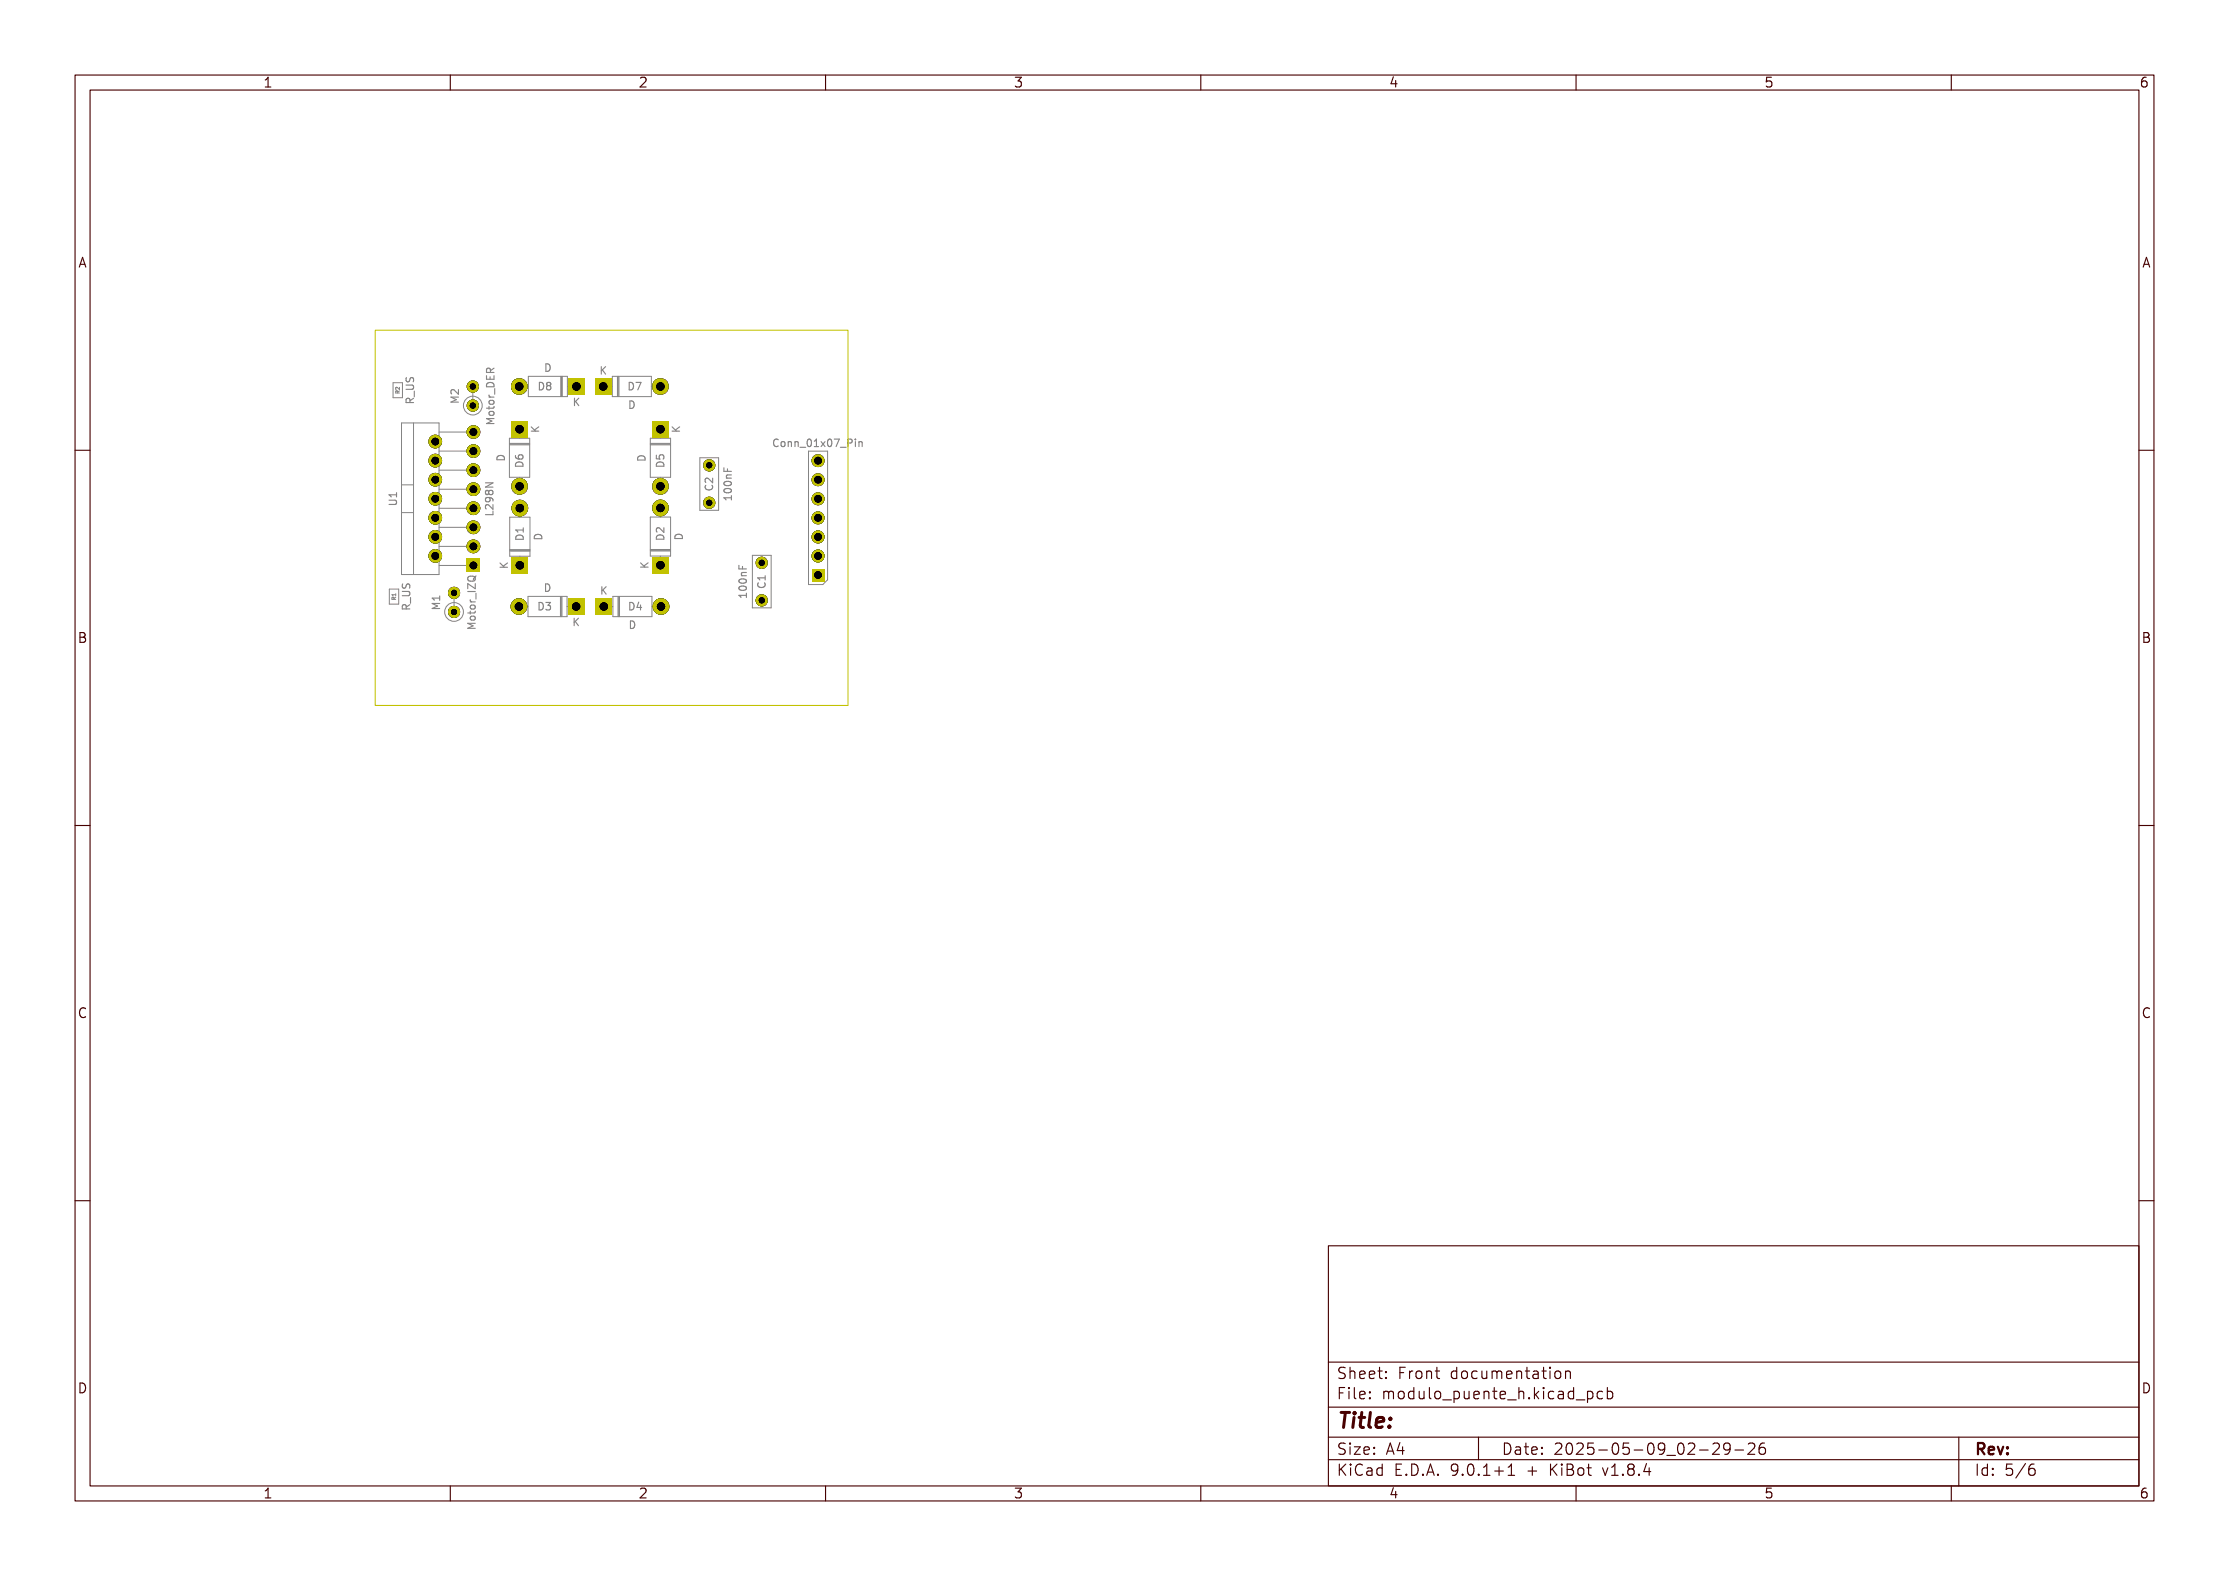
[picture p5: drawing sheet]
<svg xmlns="http://www.w3.org/2000/svg" width="297mm" height="210mm" viewBox="0 0 297 210" stroke-linecap="round" stroke-linejoin="round" font-family="sans-serif">
<defs><g id="words">
<text font-size="2.7" fill="#fff" x="178" y="190.3">Title:</text>
<g font-size="2" fill="#fff">
<text x="178" y="183.8">Sheet: Front documentation</text>
<text x="178" y="186.5">File: modulo_puente_h.kicad_pcb</text>
<text x="178" y="193.9">Size: A4</text>
<text x="178" y="196.7">KiCad E.D.A. 9.0.1+1 + KiBot v1.8.4</text>
<text x="200" y="193.9">Date: 2025-05-09_02-29-26</text>
<text x="263" y="196.7">Id: 5/6</text>
<text x="263" y="193.9">Rev:</text>
</g>
<g font-size="1.7" fill="#fff">
<text x="35" y="11.6">1</text>
<text x="85" y="11.6">2</text>
<text x="135" y="11.6">3</text>
<text x="185" y="11.6">4</text>
<text x="235" y="11.6">5</text>
<text x="285" y="11.6">6</text>
<text x="10.5" y="35.6">A</text>
<text x="285.5" y="35.6">A</text>
<text x="10.5" y="85.6">B</text>
<text x="285.5" y="85.6">B</text>
<text x="10.5" y="135.7">C</text>
<text x="285.5" y="135.7">C</text>
<text x="10.5" y="185.6">D</text>
<text x="285.5" y="185.6">D</text>
<text x="35" y="199.7">1</text>
<text x="85" y="199.7">2</text>
<text x="135" y="199.7">3</text>
<text x="185" y="199.7">4</text>
<text x="235" y="199.7">5</text>
<text x="285" y="199.7">6</text>
</g>
<g font-size="1.3" fill="#fff">
<text x="55.1" y="53.6" transform="rotate(-90 55.1 53.6)">R_US</text>
<text x="61.1" y="53.6" transform="rotate(-90 61.1 53.6)">M2</text>
<text x="71.8" y="52">D8</text>
<text x="72.6" y="49.5">D</text>
<text x="80" y="49.9">K</text>
<text x="83.8" y="52">D7</text>
<text x="65.9" y="56.4" transform="rotate(-90 65.9 56.4)">Motor_DER</text>
<text x="71.8" y="57.6" transform="rotate(-90 71.8 57.6)">K</text>
<text x="76.4" y="54.1">K</text>
<text x="83.8" y="54.5">D</text>
<text x="90.6" y="57.6" transform="rotate(-90 90.6 57.6)">K</text>
<text x="103.4" y="59.6">Conn_01x07_Pin</text>
<text x="67.3" y="61.4" transform="rotate(-90 67.3 61.4)">D</text>
<text x="69.7" y="62.2" transform="rotate(-90 69.7 62.2)">D6</text>
<text x="86" y="61.4" transform="rotate(-90 86 61.4)">D</text>
<text x="88.5" y="62.2" transform="rotate(-90 88.5 62.2)">D5</text>
<text x="95" y="65.3" transform="rotate(-90 95 65.3)">C2</text>
<text x="52.9" y="67.3" transform="rotate(-90 52.9 67.3)">U1</text>
<text x="65.7" y="68.5" transform="rotate(-90 65.7 68.5)">L298N</text>
<text x="69.8" y="71.9" transform="rotate(-90 69.8 71.9)">D1</text>
<text x="72.2" y="71.9" transform="rotate(-90 72.2 71.9)">D</text>
<text x="88.5" y="71.9" transform="rotate(-90 88.5 71.9)">D2</text>
<text x="91" y="71.9" transform="rotate(-90 91 71.9)">D</text>
<text x="97.5" y="66.5" transform="rotate(-90 97.5 66.5)">100nF</text>
<text x="109.5" y="69.8" transform="rotate(-90 109.5 69.8)">J1</text>
<text x="67.7" y="75.7" transform="rotate(-90 67.7 75.7)">K</text>
<text x="86.4" y="75.7" transform="rotate(-90 86.4 75.7)">K</text>
<text x="54.7" y="81.1" transform="rotate(-90 54.7 81.1)">R_US</text>
<text x="58.6" y="81.1" transform="rotate(-90 58.6 81.1)">M1</text>
<text x="63.4" y="83.9" transform="rotate(-90 63.4 83.9)">Motor_IZQ</text>
<text x="71.8" y="81.3">D3</text>
<text x="72.6" y="78.9">D</text>
<text x="76.4" y="83.4">K</text>
<text x="80.1" y="79.2">K</text>
<text x="83.9" y="81.3">D4</text>
<text x="83.9" y="83.8">D</text>
<text x="99.5" y="79.5" transform="rotate(-90 99.5 79.5)">100nF</text>
<text x="102" y="78.3" transform="rotate(-90 102 78.3)">C1</text>
</g>
<g font-size=".7" fill="#fff">
<text x="53.2" y="52.4" transform="rotate(-90 53.2 52.4)">R2</text>
<text x="52.7" y="79.9" transform="rotate(-90 52.7 79.9)">R1</text>
</g>
</g></defs>
<g fill="none" stroke="#848484" stroke-width=".15">
<path d="M54.1 51.3h.8l.2 .2v.2l-.2 .2h-.8M54.2 50.3l-.1 .4 .1 .1h.3l.2-.4 .2-.1 .2 .2v.4M54.6 53.6v-.4l-.2-.1h-.2l-.1 .2v.3h1M55.1 53.1l-.5 .3M55.2 52.1v.8M61.1 52.9h-1l.7 .4-.7 .3h1M61.1 51.9v.6l-.7-.6-.3 .2 .1 .4M64.8 50.1v.4h1v-.4M65 51.1a.52 .52 0 0 1 .6-.1 .52 .52 0 0 1 .2 .5h-1v-.2zM65.2 52.6l.1 .3M65.2 54.2v.3M65.2 52.9h.6"/>
<path d="M65.2 54.9l.4-.1 .2 .1v.3l-.2 .1h-.3l-.1-.1zM65.3 53.4h.4l.1 .1v.3l-.2 .1-.3-.1-.1-.1zM65.3 50.2v.3M65.3 49.6v-.4l-.1-.1h-.3l-.1 .2v.3h1M65.8 55.8h-1l.7 .3-.7 .3h1M65.8 54.2l-.1 .2h-.9M65.8 49.1l-.5 .3M65.9 51.8v.7M70.8 57.5h1M70.8 56.9l.6 .6M71.8 56.9l-.6 .4M71.9 51a.51 .51 0 0 1 .5 .5 .51 .51 0 0 1-.5 .5z"/>
<path d="M72.7 48.5a.51 .51 0 0 1 .6 .5 .51 .51 0 0 1-.6 .5zM73 51.4l-.2-.2 .2-.2h.2l.2 .1-.2 .3M73 51.4l-.2 .2 .1 .3 .1 .1h.2l.2-.2v-.2l-.2-.2M73 51.4h.2M76.5 53.1v1M76.7 53.5l.4 .6M77.1 53.1l-.6 .5M80.1 48.9v1M80.3 49.3l.4 .6M80.7 48.9l-.6 .5M83.8 51a.51 .51 0 0 1 .6 .5 .51 .51 0 0 1-.6 .5zM83.9 53.4a.5 .5 0 0 1 .6 .5 .5 .5 0 0 1-.6 .5z"/>
<path d="M84.7 51h.7l-.4 1M89.6 57.5h1M89.6 56.9l.5 .6M90.6 56.9l-.6 .4M103.7 58.6a.4 .4 0 0 0-.5 0 .4 .4 0 0 0-.1 .5 .37 .37 0 0 0 .2 .4 .37 .37 0 0 0 .4-.1M104.1 58.9l.2-.1 .2 .1 .1 .4-.1 .2h-.2l-.2-.1zM105 58.9l.2-.1 .2 .1 .1 .6M105 58.8v.7M105.9 58.9l.2-.1 .2 .1 .1 .6M105.9 58.8v.7M106.6 59.6h.8M107.6 58.6l.2-.1a.53 .53 0 0 1 .3 .5 .53 .53 0 0 1-.3 .5l-.2-.1-.1-.3z"/>
<path d="M108.5 59.5h.6M108.5 58.8l.3-.3v1M109.4 58.8l.5 .7M109.9 58.8l-.5 .7M110.4 58.6l.1-.1a.53 .53 0 0 1 .3 .5 .53 .53 0 0 1-.3 .5 .67 .67 0 0 1-.1-.9zM111.2 58.5h.6l-.4 1M112 59.6h.7M113 59h.5v-.2v-.2l-.1-.1h-.4v1M114 58.5v.1M114 58.8v.7M114.5 58.9l.1-.1 .2 .1 .1 .6M114.5 58.8v.7"/>
<path d="M51.8 66.7h.8l.2 .1v.2l-.2 .2h-.8M52.8 65.9h-1l.3 .3M52.8 65.7v.5M53.6 78.8h.8l.2 .2v.2l-.2 .2h-.8M53.7 77.8l-.1 .4 .2 .2 .2-.1 .2-.4h.3l.1 .1v.4M54.7 79.6v.8M58.6 79.4v.6M58.6 79.7h-1l.3 .3M62.3 78.8h1M62.4 76.9a.64 .64 0 0 1 .9 .1 .34 .34 0 0 1-.3 .4h-.3a.33 .33 0 0 1-.3-.1 .33 .33 0 0 1 0-.4zM62.7 79.9l.1 .3M63.3 76.9l-.2 .4"/>
<path d="M63.3 77.8v.6l-1-.6v.6M63.4 79.1v.7M63.4 76.7l-.1 .2M64.7 64.3h1l-1 .6h1M65.1 65.5l.2-.2 .3 .1 .1 .1-.1 .3-.1 .1h-.2l-.2-.2M65.1 66.3l.2 .2v.3l-.2 .1-.4-.1v-.3l.1-.2a.66 .66 0 0 1 .9 .3v.2M65.1 65.5l-.2-.2-.2 .2v.3l.2 .1 .2-.2M65.1 65.5v.2M65.7 67.2v.7l-.7-.7-.3 .2 .1 .4M65.7 68.1v.5h-1M66.3 60.9a.54 .54 0 0 1 .6-.2 .54 .54 0 0 1 .3 .6h-1zM66.6 75.6h1"/>
<path d="M66.6 75l.6 .6M67.6 75l-.6 .4M68.7 60.7v.3a.67 .67 0 0 0 1 0l-.1-.3-.3-.1-.2 .2v.2l.2 .2M68.7 61.7a.54 .54 0 0 1 .6-.1 .54 .54 0 0 1 .4 .5h-1zM68.8 71.5a.54 .54 0 0 1 .6-.2 .54 .54 0 0 1 .3 .6h-1zM69.7 70.3v.6M69.7 70.6h-1l.3 .3M71.3 71.3a.52 .52 0 0 1 .6-.1 .52 .52 0 0 1 .3 .6h-1v-.3zM72.7 77.8a.51 .51 0 0 1 .6 .5 .51 .51 0 0 1-.6 .5zM80.2 78.2v1M80.3 78.6l.5 .6M80.8 78.2l-.6 .5"/>
<path d="M85 60.9a.54 .54 0 0 1 .6-.1 .54 .54 0 0 1 .4 .5h-1zM85.4 75.6h1M85.4 75l.5 .6M86.4 75l-.6 .4M87.5 60.7v.4l.4 .1-.1-.2 .1-.3 .1-.1 .4 .1 .1 .1-.1 .4M87.5 61.7a.54 .54 0 0 1 .6-.1 .54 .54 0 0 1 .4 .5h-1zM87.5 71.5a.54 .54 0 0 1 .6-.2 .54 .54 0 0 1 .4 .5h-1zM88.5 70.3v.6l-.8-.6-.2 .2v.4M90 71.4a.54 .54 0 0 1 .6-.2 .54 .54 0 0 1 .3 .6h-1zM94 64.7a.47 .47 0 0 0 .4 .6 .47 .47 0 0 0 .6-.4l-.1-.2M95 63.7v.6l-.8-.6-.2 .2v.4M96.5 62.3v.5h1"/>
<path d="M96.5 65.2a.59 .59 0 0 1 1 .2 .57 .57 0 0 1-1-.1zM96.5 64.2a.54 .54 0 0 1 1 .3 .57 .57 0 0 1-1-.1zM96.8 63.7h.7M96.9 62.5v.3M97.5 66v.6M97.5 66.3h-1l.2 .3M97.5 63.3h-.7v.3l.1 .1M98.5 75.3v.5h1M98.5 78.2a.59 .59 0 0 1 1 .2 .57 .57 0 0 1-1-.1zM98.6 77.2a.54 .54 0 0 1 .9 .3 .57 .57 0 0 1-1-.1zM98.8 76.7h.7M98.9 75.5v.3"/>
<path d="M99.5 79v.6M99.5 79.3h-1l.2 .3M99.5 76.3h-.7v.3l.1 .1M101.1 77.7a.47 .47 0 0 0 .3 .6 .47 .47 0 0 0 .6-.4l-.1-.2M102 76.7v.6M102 77h-1l.2 .3M108.5 69.3h.7a.32 .32 0 0 1 .3 .4M109.5 68.3v.6M109.5 68.6h-1l.2 .3M54.1 81.1v-.4l-.2-.1h-.2l-.1 .2v.3h1M54.6 80.6l-.5 .3M58.6 80.4h-1l.7 .4-.7 .3h1"/>
<path d="M62.7 81.4v.4M62.7 80.2h.6M62.7 80.7l.4-.1 .2 .1v.3l-.2 .2h-.3l-.1-.2zM62.8 82.2h.4l.1 .1v.2l-.2 .1h-.3l-.1-.2zM63.3 83.1h-1l.7 .3-.7 .3h1M63.3 81.4l-.1 .3h-.9M71.8 80.3a.5 .5 0 0 1 .6 .5 .5 .5 0 0 1-.6 .5zM72.7 80.3h.7l-.4 .4 .3 .1v.4l-.1 .1-.5-.1M76.5 82.4v1M76.6 82.8l.5 .6M77.1 82.4l-.6 .5M83.9 80.3a.5 .5 0 0 1 .6 .5 .5 .5 0 0 1-.6 .5z"/>
<path d="M84 82.7a.51 .51 0 0 1 .6 .5 .51 .51 0 0 1-.6 .5zM85.1 80.2l-.2 .7h.6M85.3 80.6v.7"/>
</g>
<g fill="none" stroke="#848484" stroke-width=".13">
<path d="M52.4 51h1.2v2h-1.2zM53 52.4v-.3h-.2l-.1 .3h.5M53.2 52.1l-.2 .1M53.2 51.6v.3l-.3-.3-.2 .1 .1 .2M53.5 56.4h5v20.2h-5zM55.1 56.4v20.2M58.5 57.6h4.6M63 51.5v2.5M67.9 58.4h2.7v5.2h-2.7zM67.9 59.1h2.7M67.9 59.2h2.7M67.9 59.3h2.7"/>
<path d="M69.2 51.5h1.2M69.2 57.2v1.2M70.4 50.1h5.2v2.8h-5.2zM74.7 50.1v2.8M74.8 50.1v2.8M74.9 50.1v2.8M75.6 51.5h1.2M80.4 51.5h1.2M81.6 50.1h5.2v2.8h-5.2zM82.3 50.1v2.8M82.4 50.1v2.8M82.5 50.1v2.8"/>
<path d="M86.6 58.4h2.8v5.2h-2.8zM86.6 59.1h2.8M86.6 59.2h2.8M86.6 59.3h2.8M86.8 51.5h1.2M88 57.2v1.2M51.9 78.5h1.2v2h-1.2zM52.5 79.9v-.3h-.2l-.1 .3h.5M52.7 79.1v.3M52.7 79.6l-.2 .1M52.7 79.2h-.5l.2 .2M53.5 64.6h1.6"/>
<path d="M53.5 68.3h1.6M58.5 60.1h4.6M58.5 62.6h4.6M58.5 65.2h4.6M58.5 67.7h4.6M58.5 70.3h4.6M58.5 72.8h4.6M58.5 75.3h4.6M60.5 79v2.5M67.9 68.9h2.7v5.2h-2.7zM67.9 73.2h2.7M67.9 73.3h2.7"/>
<path d="M67.9 73.4h2.7M69.2 63.6v1.2M69.3 67.7v1.2M69.3 74.1v1.2M70.4 79.5h5.2v2.7h-5.2zM74.7 79.5v2.7M74.8 79.5v2.7M74.9 79.5v2.7M81.7 79.5h5.2v2.7h-5.2zM82.3 79.5v2.7M82.4 79.5v2.7M82.5 79.5v2.7"/>
<path d="M86.6 68.9h2.8v5.2h-2.8zM86.6 73.2h2.8M86.6 73.3h2.8M86.6 73.4h2.8M88 63.6v1.2M88 67.7v1.2M88 74.1v1.2M93.3 61h2.5v7h-2.5zM100.2 74h2.6v7h-2.6zM107.7 60.1h2.6v17.2l-.7 .6h-1.9zM69.1 80.8h1.3M75.6 80.8h1.2"/>
<path d="M80.5 80.8h1.2M86.9 80.8h1.2"/>
<circle cx="63" cy="54" r="1.25"/>
<circle cx="60.5" cy="81.5" r="1.25"/>
</g>
<path d="M50 44h63v50h-63z" fill="none" stroke="#c2c200" stroke-width=".13"/>
<g fill="#c20000">
<path d="M79.3 50.4h2.2v2.2h-2.2z" fill-rule="evenodd"/>
<path d="M75.7 79.7h2.2v2.2h-2.2z" fill-rule="evenodd"/>
<path d="M62.2 74.4h1.8v1.8h-1.8z" fill-rule="evenodd"/>
<path d="M79.4 79.7h2.2v2.2h-2.2z" fill-rule="evenodd"/>
<path d="M86.9 56.1h2.2v2.2h-2.2z" fill-rule="evenodd"/>
<path d="M68.1 56.1h2.2v2.2h-2.2z" fill-rule="evenodd"/>
<path d="M108.1 75.8h1.8v1.7h-1.8z" fill-rule="evenodd"/>
<path d="M86.9 74.2h2.2v2.2h-2.2z" fill-rule="evenodd"/>
<path d="M75.7 50.4h2.2v2.2h-2.2z" fill-rule="evenodd"/>
<path d="M68.2 74.2h2.2v2.2h-2.2z" fill-rule="evenodd"/>
</g>
<g fill="#c20000">
<circle cx="88" cy="51.5" r="1.1"/>
<circle cx="69.1" cy="80.8" r="1.1"/>
<circle cx="58" cy="74.1" r=".9"/>
<circle cx="63.1" cy="72.8" r=".9"/>
<circle cx="58" cy="71.5" r=".9"/>
<circle cx="63.1" cy="70.3" r=".9"/>
<circle cx="58" cy="69" r=".9"/>
<circle cx="63.1" cy="67.7" r=".9"/>
<circle cx="58" cy="66.5" r=".9"/>
<circle cx="63.1" cy="65.2" r=".9"/>
<circle cx="58" cy="63.9" r=".9"/>
<circle cx="63.1" cy="62.7" r=".9"/>
<circle cx="58" cy="61.4" r=".9"/>
<circle cx="63.1" cy="60.1" r=".9"/>
<circle cx="58" cy="58.8" r=".9"/>
<circle cx="63.1" cy="57.6" r=".9"/>
<circle cx="88.1" cy="80.8" r="1.1"/>
<circle cx="101.5" cy="75" r=".8"/>
<circle cx="101.5" cy="80" r=".8"/>
<circle cx="60.5" cy="81.5" r=".8"/>
<circle cx="60.5" cy="79" r=".8"/>
<circle cx="88" cy="64.8" r="1.1"/>
<circle cx="94.5" cy="67" r=".8"/>
<circle cx="94.5" cy="62" r=".8"/>
<circle cx="63" cy="54" r=".8"/>
<circle cx="63" cy="51.5" r=".8"/>
<circle cx="69.2" cy="64.8" r="1.1"/>
<circle cx="109" cy="74.1" r=".85"/>
<circle cx="109" cy="71.5" r=".85"/>
<circle cx="109" cy="69" r=".85"/>
<circle cx="109" cy="66.5" r=".85"/>
<circle cx="109" cy="63.9" r=".85"/>
<circle cx="109" cy="61.4" r=".85"/>
<circle cx="88" cy="67.7" r="1.1"/>
<circle cx="69.2" cy="51.5" r="1.1"/>
<circle cx="69.3" cy="67.7" r="1.1"/>
</g>
<g fill="#000">
<circle cx="58" cy="58.8" r=".5"/>
<circle cx="63" cy="51.5" r=".4"/>
<circle cx="63" cy="54" r=".4"/>
<circle cx="63.1" cy="57.6" r=".5"/>
<circle cx="69.2" cy="51.5" r=".55"/>
<circle cx="69.2" cy="57.2" r=".55"/>
<circle cx="76.8" cy="51.5" r=".55"/>
<circle cx="80.4" cy="51.5" r=".55"/>
<circle cx="88" cy="57.2" r=".55"/>
<circle cx="88" cy="51.5" r=".55"/>
<circle cx="58" cy="63.9" r=".5"/>
<circle cx="58" cy="69" r=".5"/>
<circle cx="58" cy="66.5" r=".5"/>
<circle cx="58" cy="71.5" r=".5"/>
<circle cx="58" cy="61.4" r=".5"/>
<circle cx="58" cy="74.1" r=".5"/>
<circle cx="60.5" cy="79" r=".4"/>
<circle cx="63.1" cy="70.3" r=".5"/>
<circle cx="63.1" cy="62.6" r=".5"/>
<circle cx="63.1" cy="75.3" r=".5"/>
<circle cx="63.1" cy="72.8" r=".5"/>
<circle cx="63.1" cy="60.1" r=".5"/>
<circle cx="63.1" cy="65.2" r=".5"/>
<circle cx="63.1" cy="67.7" r=".5"/>
<circle cx="69.2" cy="64.8" r=".55"/>
<circle cx="69.3" cy="67.7" r=".55"/>
<circle cx="69.3" cy="75.3" r=".55"/>
<circle cx="88" cy="67.7" r=".55"/>
<circle cx="88" cy="75.3" r=".55"/>
<circle cx="88" cy="64.8" r=".55"/>
<circle cx="94.5" cy="62" r=".4"/>
<circle cx="94.5" cy="67" r=".4"/>
<circle cx="101.5" cy="80" r=".4"/>
<circle cx="101.5" cy="75" r=".4"/>
<circle cx="109" cy="74.1" r=".5"/>
<circle cx="109" cy="61.4" r=".5"/>
<circle cx="109" cy="69" r=".5"/>
<circle cx="109" cy="71.5" r=".5"/>
<circle cx="109" cy="66.5" r=".5"/>
<circle cx="109" cy="76.6" r=".5"/>
<circle cx="109" cy="63.9" r=".5"/>
<circle cx="60.5" cy="81.5" r=".4"/>
<circle cx="69.1" cy="80.8" r=".55"/>
<circle cx="76.8" cy="80.8" r=".55"/>
<circle cx="80.5" cy="80.8" r=".55"/>
<circle cx="88.1" cy="80.8" r=".55"/>
</g>
<g fill="#c2c200">
<path d="M79.3 50.4h2.2v2.2h-2.2z" fill-rule="evenodd"/>
<path d="M75.7 79.7h2.2v2.2h-2.2z" fill-rule="evenodd"/>
<path d="M62.2 74.4h1.8v1.8h-1.8z" fill-rule="evenodd"/>
<path d="M79.4 79.7h2.2v2.2h-2.2z" fill-rule="evenodd"/>
<path d="M86.9 56.1h2.2v2.2h-2.2z" fill-rule="evenodd"/>
<path d="M68.1 56.1h2.2v2.2h-2.2z" fill-rule="evenodd"/>
<path d="M108.1 75.8h1.8v1.7h-1.8z" fill-rule="evenodd"/>
<path d="M86.9 74.2h2.2v2.2h-2.2z" fill-rule="evenodd"/>
<path d="M75.7 50.4h2.2v2.2h-2.2z" fill-rule="evenodd"/>
<path d="M68.2 74.2h2.2v2.2h-2.2z" fill-rule="evenodd"/>
</g>
<g fill="#c2c200">
<circle cx="88" cy="51.5" r="1.1"/>
<circle cx="69.1" cy="80.8" r="1.1"/>
<circle cx="58" cy="74.1" r=".9"/>
<circle cx="63.1" cy="72.8" r=".9"/>
<circle cx="58" cy="71.5" r=".9"/>
<circle cx="63.1" cy="70.3" r=".9"/>
<circle cx="58" cy="69" r=".9"/>
<circle cx="63.1" cy="67.7" r=".9"/>
<circle cx="58" cy="66.5" r=".9"/>
<circle cx="63.1" cy="65.2" r=".9"/>
<circle cx="58" cy="63.9" r=".9"/>
<circle cx="63.1" cy="62.7" r=".9"/>
<circle cx="58" cy="61.4" r=".9"/>
<circle cx="63.1" cy="60.1" r=".9"/>
<circle cx="58" cy="58.8" r=".9"/>
<circle cx="63.1" cy="57.6" r=".9"/>
<circle cx="88.1" cy="80.8" r="1.1"/>
<circle cx="101.5" cy="75" r=".8"/>
<circle cx="101.5" cy="80" r=".8"/>
<circle cx="60.5" cy="81.5" r=".8"/>
<circle cx="60.5" cy="79" r=".8"/>
<circle cx="88" cy="64.8" r="1.1"/>
<circle cx="94.5" cy="67" r=".8"/>
<circle cx="94.5" cy="62" r=".8"/>
<circle cx="63" cy="54" r=".8"/>
<circle cx="63" cy="51.5" r=".8"/>
<circle cx="69.2" cy="64.8" r="1.1"/>
<circle cx="109" cy="74.1" r=".85"/>
<circle cx="109" cy="71.5" r=".85"/>
<circle cx="109" cy="69" r=".85"/>
<circle cx="109" cy="66.5" r=".85"/>
<circle cx="109" cy="63.9" r=".85"/>
<circle cx="109" cy="61.4" r=".85"/>
<circle cx="88" cy="67.7" r="1.1"/>
<circle cx="69.2" cy="51.5" r="1.1"/>
<circle cx="69.3" cy="67.7" r="1.1"/>
</g>
<g fill="#000">
<circle cx="58" cy="58.8" r=".5"/>
<circle cx="63" cy="51.5" r=".4"/>
<circle cx="63" cy="54" r=".4"/>
<circle cx="63.1" cy="57.6" r=".5"/>
<circle cx="69.2" cy="51.5" r=".55"/>
<circle cx="69.2" cy="57.2" r=".55"/>
<circle cx="76.8" cy="51.5" r=".55"/>
<circle cx="80.4" cy="51.5" r=".55"/>
<circle cx="88" cy="57.2" r=".55"/>
<circle cx="88" cy="51.5" r=".55"/>
<circle cx="58" cy="63.9" r=".5"/>
<circle cx="58" cy="69" r=".5"/>
<circle cx="58" cy="66.5" r=".5"/>
<circle cx="58" cy="71.5" r=".5"/>
<circle cx="58" cy="61.4" r=".5"/>
<circle cx="58" cy="74.1" r=".5"/>
<circle cx="60.5" cy="79" r=".4"/>
<circle cx="63.1" cy="70.3" r=".5"/>
<circle cx="63.1" cy="62.6" r=".5"/>
<circle cx="63.1" cy="75.3" r=".5"/>
<circle cx="63.1" cy="72.8" r=".5"/>
<circle cx="63.1" cy="60.1" r=".5"/>
<circle cx="63.1" cy="65.2" r=".5"/>
<circle cx="63.1" cy="67.7" r=".5"/>
<circle cx="69.2" cy="64.8" r=".55"/>
<circle cx="69.3" cy="67.7" r=".55"/>
<circle cx="69.3" cy="75.3" r=".55"/>
<circle cx="88" cy="67.7" r=".55"/>
<circle cx="88" cy="75.3" r=".55"/>
<circle cx="88" cy="64.8" r=".55"/>
<circle cx="94.5" cy="62" r=".4"/>
<circle cx="94.5" cy="67" r=".4"/>
<circle cx="101.5" cy="80" r=".4"/>
<circle cx="101.5" cy="75" r=".4"/>
<circle cx="109" cy="74.1" r=".5"/>
<circle cx="109" cy="61.4" r=".5"/>
<circle cx="109" cy="69" r=".5"/>
<circle cx="109" cy="71.5" r=".5"/>
<circle cx="109" cy="66.5" r=".5"/>
<circle cx="109" cy="76.6" r=".5"/>
<circle cx="109" cy="63.9" r=".5"/>
<circle cx="60.5" cy="81.5" r=".4"/>
<circle cx="69.1" cy="80.8" r=".55"/>
<circle cx="76.8" cy="80.8" r=".55"/>
<circle cx="80.5" cy="80.8" r=".55"/>
<circle cx="88.1" cy="80.8" r=".55"/>
</g>
<g fill="#008484">
<path d="M79.3 50.4h2.2v2.2h-2.2z" fill-rule="evenodd"/>
<path d="M75.7 79.7h2.2v2.2h-2.2z" fill-rule="evenodd"/>
<path d="M62.2 74.4h1.8v1.8h-1.8z" fill-rule="evenodd"/>
<path d="M79.4 79.7h2.2v2.2h-2.2z" fill-rule="evenodd"/>
<path d="M86.9 56.1h2.2v2.2h-2.2z" fill-rule="evenodd"/>
<path d="M68.1 56.1h2.2v2.2h-2.2z" fill-rule="evenodd"/>
<path d="M108.1 75.8h1.8v1.7h-1.8z" fill-rule="evenodd"/>
<path d="M86.9 74.2h2.2v2.2h-2.2z" fill-rule="evenodd"/>
<path d="M75.7 50.4h2.2v2.2h-2.2z" fill-rule="evenodd"/>
<path d="M68.2 74.2h2.2v2.2h-2.2z" fill-rule="evenodd"/>
</g>
<g fill="#008484">
<circle cx="88" cy="51.5" r="1.1"/>
<circle cx="69.1" cy="80.8" r="1.1"/>
<circle cx="58" cy="74.1" r=".9"/>
<circle cx="63.1" cy="72.8" r=".9"/>
<circle cx="58" cy="71.5" r=".9"/>
<circle cx="63.1" cy="70.3" r=".9"/>
<circle cx="58" cy="69" r=".9"/>
<circle cx="63.1" cy="67.7" r=".9"/>
<circle cx="58" cy="66.5" r=".9"/>
<circle cx="63.1" cy="65.2" r=".9"/>
<circle cx="58" cy="63.9" r=".9"/>
<circle cx="63.1" cy="62.7" r=".9"/>
<circle cx="58" cy="61.4" r=".9"/>
<circle cx="63.1" cy="60.1" r=".9"/>
<circle cx="58" cy="58.8" r=".9"/>
<circle cx="63.1" cy="57.6" r=".9"/>
<circle cx="88.1" cy="80.8" r="1.1"/>
<circle cx="101.5" cy="75" r=".8"/>
<circle cx="101.5" cy="80" r=".8"/>
<circle cx="60.5" cy="81.5" r=".8"/>
<circle cx="60.5" cy="79" r=".8"/>
<circle cx="88" cy="64.8" r="1.1"/>
<circle cx="94.5" cy="67" r=".8"/>
<circle cx="94.5" cy="62" r=".8"/>
<circle cx="63" cy="54" r=".8"/>
<circle cx="63" cy="51.5" r=".8"/>
<circle cx="69.2" cy="64.8" r="1.1"/>
<circle cx="109" cy="74.1" r=".85"/>
<circle cx="109" cy="71.5" r=".85"/>
<circle cx="109" cy="69" r=".85"/>
<circle cx="109" cy="66.5" r=".85"/>
<circle cx="109" cy="63.9" r=".85"/>
<circle cx="109" cy="61.4" r=".85"/>
<circle cx="88" cy="67.7" r="1.1"/>
<circle cx="69.2" cy="51.5" r="1.1"/>
<circle cx="69.3" cy="67.7" r="1.1"/>
</g>
<g fill="#000">
<circle cx="58" cy="58.8" r=".5"/>
<circle cx="63" cy="51.5" r=".4"/>
<circle cx="63" cy="54" r=".4"/>
<circle cx="63.1" cy="57.6" r=".5"/>
<circle cx="69.2" cy="51.5" r=".55"/>
<circle cx="69.2" cy="57.2" r=".55"/>
<circle cx="76.8" cy="51.5" r=".55"/>
<circle cx="80.4" cy="51.5" r=".55"/>
<circle cx="88" cy="57.2" r=".55"/>
<circle cx="88" cy="51.5" r=".55"/>
<circle cx="58" cy="63.9" r=".5"/>
<circle cx="58" cy="69" r=".5"/>
<circle cx="58" cy="66.5" r=".5"/>
<circle cx="58" cy="71.5" r=".5"/>
<circle cx="58" cy="61.4" r=".5"/>
<circle cx="58" cy="74.1" r=".5"/>
<circle cx="60.5" cy="79" r=".4"/>
<circle cx="63.1" cy="70.3" r=".5"/>
<circle cx="63.1" cy="62.6" r=".5"/>
<circle cx="63.1" cy="75.3" r=".5"/>
<circle cx="63.1" cy="72.8" r=".5"/>
<circle cx="63.1" cy="60.1" r=".5"/>
<circle cx="63.1" cy="65.2" r=".5"/>
<circle cx="63.1" cy="67.7" r=".5"/>
<circle cx="69.2" cy="64.8" r=".55"/>
<circle cx="69.3" cy="67.7" r=".55"/>
<circle cx="69.3" cy="75.3" r=".55"/>
<circle cx="88" cy="67.7" r=".55"/>
<circle cx="88" cy="75.3" r=".55"/>
<circle cx="88" cy="64.8" r=".55"/>
<circle cx="94.5" cy="62" r=".4"/>
<circle cx="94.5" cy="67" r=".4"/>
<circle cx="101.5" cy="80" r=".4"/>
<circle cx="101.5" cy="75" r=".4"/>
<circle cx="109" cy="74.1" r=".5"/>
<circle cx="109" cy="61.4" r=".5"/>
<circle cx="109" cy="69" r=".5"/>
<circle cx="109" cy="71.5" r=".5"/>
<circle cx="109" cy="66.5" r=".5"/>
<circle cx="109" cy="76.6" r=".5"/>
<circle cx="109" cy="63.9" r=".5"/>
<circle cx="60.5" cy="81.5" r=".4"/>
<circle cx="69.1" cy="80.8" r=".55"/>
<circle cx="76.8" cy="80.8" r=".55"/>
<circle cx="80.5" cy="80.8" r=".55"/>
<circle cx="88.1" cy="80.8" r=".55"/>
</g>
<g fill="#c2c200">
<path d="M79.3 50.4h2.2v2.2h-2.2z" fill-rule="evenodd"/>
<path d="M75.7 79.7h2.2v2.2h-2.2z" fill-rule="evenodd"/>
<path d="M62.2 74.4h1.8v1.8h-1.8z" fill-rule="evenodd"/>
<path d="M79.4 79.7h2.2v2.2h-2.2z" fill-rule="evenodd"/>
<path d="M86.9 56.1h2.2v2.2h-2.2z" fill-rule="evenodd"/>
<path d="M68.1 56.1h2.2v2.2h-2.2z" fill-rule="evenodd"/>
<path d="M108.1 75.8h1.8v1.7h-1.8z" fill-rule="evenodd"/>
<path d="M86.9 74.2h2.2v2.2h-2.2z" fill-rule="evenodd"/>
<path d="M75.7 50.4h2.2v2.2h-2.2z" fill-rule="evenodd"/>
<path d="M68.2 74.2h2.2v2.2h-2.2z" fill-rule="evenodd"/>
</g>
<g fill="#c2c200">
<circle cx="88" cy="51.5" r="1.1"/>
<circle cx="69.1" cy="80.8" r="1.1"/>
<circle cx="58" cy="74.1" r=".9"/>
<circle cx="63.1" cy="72.8" r=".9"/>
<circle cx="58" cy="71.5" r=".9"/>
<circle cx="63.1" cy="70.3" r=".9"/>
<circle cx="58" cy="69" r=".9"/>
<circle cx="63.1" cy="67.7" r=".9"/>
<circle cx="58" cy="66.5" r=".9"/>
<circle cx="63.1" cy="65.2" r=".9"/>
<circle cx="58" cy="63.9" r=".9"/>
<circle cx="63.1" cy="62.7" r=".9"/>
<circle cx="58" cy="61.4" r=".9"/>
<circle cx="63.1" cy="60.1" r=".9"/>
<circle cx="58" cy="58.8" r=".9"/>
<circle cx="63.1" cy="57.6" r=".9"/>
<circle cx="88.1" cy="80.8" r="1.1"/>
<circle cx="101.5" cy="75" r=".8"/>
<circle cx="101.5" cy="80" r=".8"/>
<circle cx="60.5" cy="81.5" r=".8"/>
<circle cx="60.5" cy="79" r=".8"/>
<circle cx="88" cy="64.8" r="1.1"/>
<circle cx="94.5" cy="67" r=".8"/>
<circle cx="94.5" cy="62" r=".8"/>
<circle cx="63" cy="54" r=".8"/>
<circle cx="63" cy="51.5" r=".8"/>
<circle cx="69.2" cy="64.8" r="1.1"/>
<circle cx="109" cy="74.1" r=".85"/>
<circle cx="109" cy="71.5" r=".85"/>
<circle cx="109" cy="69" r=".85"/>
<circle cx="109" cy="66.5" r=".85"/>
<circle cx="109" cy="63.9" r=".85"/>
<circle cx="109" cy="61.4" r=".85"/>
<circle cx="88" cy="67.7" r="1.1"/>
<circle cx="69.2" cy="51.5" r="1.1"/>
<circle cx="69.3" cy="67.7" r="1.1"/>
</g>
<g fill="#000">
<circle cx="58" cy="58.8" r=".5"/>
<circle cx="63" cy="51.5" r=".4"/>
<circle cx="63" cy="54" r=".4"/>
<circle cx="63.1" cy="57.6" r=".5"/>
<circle cx="69.2" cy="51.5" r=".55"/>
<circle cx="69.2" cy="57.2" r=".55"/>
<circle cx="76.8" cy="51.5" r=".55"/>
<circle cx="80.4" cy="51.5" r=".55"/>
<circle cx="88" cy="57.2" r=".55"/>
<circle cx="88" cy="51.5" r=".55"/>
<circle cx="58" cy="63.9" r=".5"/>
<circle cx="58" cy="69" r=".5"/>
<circle cx="58" cy="66.5" r=".5"/>
<circle cx="58" cy="71.5" r=".5"/>
<circle cx="58" cy="61.4" r=".5"/>
<circle cx="58" cy="74.1" r=".5"/>
<circle cx="60.5" cy="79" r=".4"/>
<circle cx="63.1" cy="70.3" r=".5"/>
<circle cx="63.1" cy="62.6" r=".5"/>
<circle cx="63.1" cy="75.3" r=".5"/>
<circle cx="63.1" cy="72.8" r=".5"/>
<circle cx="63.1" cy="60.1" r=".5"/>
<circle cx="63.1" cy="65.2" r=".5"/>
<circle cx="63.1" cy="67.7" r=".5"/>
<circle cx="69.2" cy="64.8" r=".55"/>
<circle cx="69.3" cy="67.7" r=".55"/>
<circle cx="69.3" cy="75.3" r=".55"/>
<circle cx="88" cy="67.7" r=".55"/>
<circle cx="88" cy="75.3" r=".55"/>
<circle cx="88" cy="64.8" r=".55"/>
<circle cx="94.5" cy="62" r=".4"/>
<circle cx="94.5" cy="67" r=".4"/>
<circle cx="101.5" cy="80" r=".4"/>
<circle cx="101.5" cy="75" r=".4"/>
<circle cx="109" cy="74.1" r=".5"/>
<circle cx="109" cy="61.4" r=".5"/>
<circle cx="109" cy="69" r=".5"/>
<circle cx="109" cy="71.5" r=".5"/>
<circle cx="109" cy="66.5" r=".5"/>
<circle cx="109" cy="76.6" r=".5"/>
<circle cx="109" cy="63.9" r=".5"/>
<circle cx="60.5" cy="81.5" r=".4"/>
<circle cx="69.1" cy="80.8" r=".55"/>
<circle cx="76.8" cy="80.8" r=".55"/>
<circle cx="80.5" cy="80.8" r=".55"/>
<circle cx="88.1" cy="80.8" r=".55"/>
</g>
<g fill="#008400">
<path d="M79.3 50.4h2.2v2.2h-2.2z" fill-rule="evenodd"/>
<path d="M75.7 79.7h2.2v2.2h-2.2z" fill-rule="evenodd"/>
<path d="M62.2 74.4h1.8v1.8h-1.8z" fill-rule="evenodd"/>
<path d="M79.4 79.7h2.2v2.2h-2.2z" fill-rule="evenodd"/>
<path d="M86.9 56.1h2.2v2.2h-2.2z" fill-rule="evenodd"/>
<path d="M68.1 56.1h2.2v2.2h-2.2z" fill-rule="evenodd"/>
<path d="M108.1 75.8h1.8v1.7h-1.8z" fill-rule="evenodd"/>
<path d="M86.9 74.2h2.2v2.2h-2.2z" fill-rule="evenodd"/>
<path d="M75.7 50.4h2.2v2.2h-2.2z" fill-rule="evenodd"/>
<path d="M68.2 74.2h2.2v2.2h-2.2z" fill-rule="evenodd"/>
</g>
<g fill="#008400">
<circle cx="88" cy="51.5" r="1.1"/>
<circle cx="69.1" cy="80.8" r="1.1"/>
<circle cx="58" cy="74.1" r=".9"/>
<circle cx="63.1" cy="72.8" r=".9"/>
<circle cx="58" cy="71.5" r=".9"/>
<circle cx="63.1" cy="70.3" r=".9"/>
<circle cx="58" cy="69" r=".9"/>
<circle cx="63.1" cy="67.7" r=".9"/>
<circle cx="58" cy="66.5" r=".9"/>
<circle cx="63.1" cy="65.2" r=".9"/>
<circle cx="58" cy="63.9" r=".9"/>
<circle cx="63.1" cy="62.7" r=".9"/>
<circle cx="58" cy="61.4" r=".9"/>
<circle cx="63.1" cy="60.1" r=".9"/>
<circle cx="58" cy="58.8" r=".9"/>
<circle cx="63.1" cy="57.6" r=".9"/>
<circle cx="88.1" cy="80.8" r="1.1"/>
<circle cx="101.5" cy="75" r=".8"/>
<circle cx="101.5" cy="80" r=".8"/>
<circle cx="60.5" cy="81.5" r=".8"/>
<circle cx="60.5" cy="79" r=".8"/>
<circle cx="88" cy="64.8" r="1.1"/>
<circle cx="94.5" cy="67" r=".8"/>
<circle cx="94.5" cy="62" r=".8"/>
<circle cx="63" cy="54" r=".8"/>
<circle cx="63" cy="51.5" r=".8"/>
<circle cx="69.2" cy="64.8" r="1.1"/>
<circle cx="109" cy="74.1" r=".85"/>
<circle cx="109" cy="71.5" r=".85"/>
<circle cx="109" cy="69" r=".85"/>
<circle cx="109" cy="66.5" r=".85"/>
<circle cx="109" cy="63.9" r=".85"/>
<circle cx="109" cy="61.4" r=".85"/>
<circle cx="88" cy="67.7" r="1.1"/>
<circle cx="69.2" cy="51.5" r="1.1"/>
<circle cx="69.3" cy="67.7" r="1.1"/>
</g>
<g fill="#000">
<circle cx="58" cy="58.8" r=".5"/>
<circle cx="63" cy="51.5" r=".4"/>
<circle cx="63" cy="54" r=".4"/>
<circle cx="63.1" cy="57.6" r=".5"/>
<circle cx="69.2" cy="51.5" r=".55"/>
<circle cx="69.2" cy="57.2" r=".55"/>
<circle cx="76.8" cy="51.5" r=".55"/>
<circle cx="80.4" cy="51.5" r=".55"/>
<circle cx="88" cy="57.2" r=".55"/>
<circle cx="88" cy="51.5" r=".55"/>
<circle cx="58" cy="63.9" r=".5"/>
<circle cx="58" cy="69" r=".5"/>
<circle cx="58" cy="66.5" r=".5"/>
<circle cx="58" cy="71.5" r=".5"/>
<circle cx="58" cy="61.4" r=".5"/>
<circle cx="58" cy="74.1" r=".5"/>
<circle cx="60.5" cy="79" r=".4"/>
<circle cx="63.1" cy="70.3" r=".5"/>
<circle cx="63.1" cy="62.6" r=".5"/>
<circle cx="63.1" cy="75.3" r=".5"/>
<circle cx="63.1" cy="72.8" r=".5"/>
<circle cx="63.1" cy="60.1" r=".5"/>
<circle cx="63.1" cy="65.2" r=".5"/>
<circle cx="63.1" cy="67.7" r=".5"/>
<circle cx="69.2" cy="64.8" r=".55"/>
<circle cx="69.3" cy="67.7" r=".55"/>
<circle cx="69.3" cy="75.3" r=".55"/>
<circle cx="88" cy="67.7" r=".55"/>
<circle cx="88" cy="75.3" r=".55"/>
<circle cx="88" cy="64.8" r=".55"/>
<circle cx="94.5" cy="62" r=".4"/>
<circle cx="94.5" cy="67" r=".4"/>
<circle cx="101.5" cy="80" r=".4"/>
<circle cx="101.5" cy="75" r=".4"/>
<circle cx="109" cy="74.1" r=".5"/>
<circle cx="109" cy="61.4" r=".5"/>
<circle cx="109" cy="69" r=".5"/>
<circle cx="109" cy="71.5" r=".5"/>
<circle cx="109" cy="66.5" r=".5"/>
<circle cx="109" cy="76.6" r=".5"/>
<circle cx="109" cy="63.9" r=".5"/>
<circle cx="60.5" cy="81.5" r=".4"/>
<circle cx="69.1" cy="80.8" r=".55"/>
<circle cx="76.8" cy="80.8" r=".55"/>
<circle cx="80.5" cy="80.8" r=".55"/>
<circle cx="88.1" cy="80.8" r=".55"/>
</g>
<g fill="#c2c200">
<path d="M79.3 50.4h2.2v2.2h-2.2z" fill-rule="evenodd"/>
<path d="M75.7 79.7h2.2v2.2h-2.2z" fill-rule="evenodd"/>
<path d="M62.2 74.4h1.8v1.8h-1.8z" fill-rule="evenodd"/>
<path d="M79.4 79.7h2.2v2.2h-2.2z" fill-rule="evenodd"/>
<path d="M86.9 56.1h2.2v2.2h-2.2z" fill-rule="evenodd"/>
<path d="M68.1 56.1h2.2v2.2h-2.2z" fill-rule="evenodd"/>
<path d="M108.1 75.8h1.8v1.7h-1.8z" fill-rule="evenodd"/>
<path d="M86.9 74.2h2.2v2.2h-2.2z" fill-rule="evenodd"/>
<path d="M75.7 50.4h2.2v2.2h-2.2z" fill-rule="evenodd"/>
<path d="M68.2 74.2h2.2v2.2h-2.2z" fill-rule="evenodd"/>
</g>
<g fill="#c2c200">
<circle cx="88" cy="51.5" r="1.1"/>
<circle cx="69.1" cy="80.8" r="1.1"/>
<circle cx="58" cy="74.1" r=".9"/>
<circle cx="63.1" cy="72.8" r=".9"/>
<circle cx="58" cy="71.5" r=".9"/>
<circle cx="63.1" cy="70.3" r=".9"/>
<circle cx="58" cy="69" r=".9"/>
<circle cx="63.1" cy="67.7" r=".9"/>
<circle cx="58" cy="66.5" r=".9"/>
<circle cx="63.1" cy="65.2" r=".9"/>
<circle cx="58" cy="63.9" r=".9"/>
<circle cx="63.1" cy="62.7" r=".9"/>
<circle cx="58" cy="61.4" r=".9"/>
<circle cx="63.1" cy="60.1" r=".9"/>
<circle cx="58" cy="58.8" r=".9"/>
<circle cx="63.1" cy="57.6" r=".9"/>
<circle cx="88.1" cy="80.8" r="1.1"/>
<circle cx="101.5" cy="75" r=".8"/>
<circle cx="101.5" cy="80" r=".8"/>
<circle cx="60.5" cy="81.5" r=".8"/>
<circle cx="60.5" cy="79" r=".8"/>
<circle cx="88" cy="64.8" r="1.1"/>
<circle cx="94.5" cy="67" r=".8"/>
<circle cx="94.5" cy="62" r=".8"/>
<circle cx="63" cy="54" r=".8"/>
<circle cx="63" cy="51.5" r=".8"/>
<circle cx="69.2" cy="64.8" r="1.1"/>
<circle cx="109" cy="74.1" r=".85"/>
<circle cx="109" cy="71.5" r=".85"/>
<circle cx="109" cy="69" r=".85"/>
<circle cx="109" cy="66.5" r=".85"/>
<circle cx="109" cy="63.9" r=".85"/>
<circle cx="109" cy="61.4" r=".85"/>
<circle cx="88" cy="67.7" r="1.1"/>
<circle cx="69.2" cy="51.5" r="1.1"/>
<circle cx="69.3" cy="67.7" r="1.1"/>
</g>
<g fill="#000">
<circle cx="58" cy="58.8" r=".5"/>
<circle cx="63" cy="51.5" r=".4"/>
<circle cx="63" cy="54" r=".4"/>
<circle cx="63.1" cy="57.6" r=".5"/>
<circle cx="69.2" cy="51.5" r=".55"/>
<circle cx="69.2" cy="57.2" r=".55"/>
<circle cx="76.8" cy="51.5" r=".55"/>
<circle cx="80.4" cy="51.5" r=".55"/>
<circle cx="88" cy="57.2" r=".55"/>
<circle cx="88" cy="51.5" r=".55"/>
<circle cx="58" cy="63.9" r=".5"/>
<circle cx="58" cy="69" r=".5"/>
<circle cx="58" cy="66.5" r=".5"/>
<circle cx="58" cy="71.5" r=".5"/>
<circle cx="58" cy="61.4" r=".5"/>
<circle cx="58" cy="74.1" r=".5"/>
<circle cx="60.5" cy="79" r=".4"/>
<circle cx="63.1" cy="70.3" r=".5"/>
<circle cx="63.1" cy="62.6" r=".5"/>
<circle cx="63.1" cy="75.3" r=".5"/>
<circle cx="63.1" cy="72.8" r=".5"/>
<circle cx="63.1" cy="60.1" r=".5"/>
<circle cx="63.1" cy="65.2" r=".5"/>
<circle cx="63.1" cy="67.7" r=".5"/>
<circle cx="69.2" cy="64.8" r=".55"/>
<circle cx="69.3" cy="67.7" r=".55"/>
<circle cx="69.3" cy="75.3" r=".55"/>
<circle cx="88" cy="67.7" r=".55"/>
<circle cx="88" cy="75.3" r=".55"/>
<circle cx="88" cy="64.8" r=".55"/>
<circle cx="94.5" cy="62" r=".4"/>
<circle cx="94.5" cy="67" r=".4"/>
<circle cx="101.5" cy="80" r=".4"/>
<circle cx="101.5" cy="75" r=".4"/>
<circle cx="109" cy="74.1" r=".5"/>
<circle cx="109" cy="61.4" r=".5"/>
<circle cx="109" cy="69" r=".5"/>
<circle cx="109" cy="71.5" r=".5"/>
<circle cx="109" cy="66.5" r=".5"/>
<circle cx="109" cy="76.6" r=".5"/>
<circle cx="109" cy="63.9" r=".5"/>
<circle cx="60.5" cy="81.5" r=".4"/>
<circle cx="69.1" cy="80.8" r=".55"/>
<circle cx="76.8" cy="80.8" r=".55"/>
<circle cx="80.5" cy="80.8" r=".55"/>
<circle cx="88.1" cy="80.8" r=".55"/>
</g>
<g fill="#000084">
<path d="M79.3 50.4h2.2v2.2h-2.2z" fill-rule="evenodd"/>
<path d="M75.7 79.7h2.2v2.2h-2.2z" fill-rule="evenodd"/>
<path d="M62.2 74.4h1.8v1.8h-1.8z" fill-rule="evenodd"/>
<path d="M79.4 79.7h2.2v2.2h-2.2z" fill-rule="evenodd"/>
<path d="M86.9 56.1h2.2v2.2h-2.2z" fill-rule="evenodd"/>
<path d="M68.1 56.1h2.2v2.2h-2.2z" fill-rule="evenodd"/>
<path d="M108.1 75.8h1.8v1.7h-1.8z" fill-rule="evenodd"/>
<path d="M86.9 74.2h2.2v2.2h-2.2z" fill-rule="evenodd"/>
<path d="M75.7 50.4h2.2v2.2h-2.2z" fill-rule="evenodd"/>
<path d="M68.2 74.2h2.2v2.2h-2.2z" fill-rule="evenodd"/>
</g>
<g fill="#000084">
<circle cx="88" cy="51.5" r="1.1"/>
<circle cx="69.1" cy="80.8" r="1.1"/>
<circle cx="58" cy="74.1" r=".9"/>
<circle cx="63.1" cy="72.8" r=".9"/>
<circle cx="58" cy="71.5" r=".9"/>
<circle cx="63.1" cy="70.3" r=".9"/>
<circle cx="58" cy="69" r=".9"/>
<circle cx="63.1" cy="67.7" r=".9"/>
<circle cx="58" cy="66.5" r=".9"/>
<circle cx="63.1" cy="65.2" r=".9"/>
<circle cx="58" cy="63.9" r=".9"/>
<circle cx="63.1" cy="62.7" r=".9"/>
<circle cx="58" cy="61.4" r=".9"/>
<circle cx="63.1" cy="60.1" r=".9"/>
<circle cx="58" cy="58.8" r=".9"/>
<circle cx="63.1" cy="57.6" r=".9"/>
<circle cx="88.1" cy="80.8" r="1.1"/>
<circle cx="101.5" cy="75" r=".8"/>
<circle cx="101.5" cy="80" r=".8"/>
<circle cx="60.5" cy="81.5" r=".8"/>
<circle cx="60.5" cy="79" r=".8"/>
<circle cx="88" cy="64.8" r="1.1"/>
<circle cx="94.5" cy="67" r=".8"/>
<circle cx="94.5" cy="62" r=".8"/>
<circle cx="63" cy="54" r=".8"/>
<circle cx="63" cy="51.5" r=".8"/>
<circle cx="69.2" cy="64.8" r="1.1"/>
<circle cx="109" cy="74.1" r=".85"/>
<circle cx="109" cy="71.5" r=".85"/>
<circle cx="109" cy="69" r=".85"/>
<circle cx="109" cy="66.5" r=".85"/>
<circle cx="109" cy="63.9" r=".85"/>
<circle cx="109" cy="61.4" r=".85"/>
<circle cx="88" cy="67.7" r="1.1"/>
<circle cx="69.2" cy="51.5" r="1.1"/>
<circle cx="69.3" cy="67.7" r="1.1"/>
</g>
<g fill="#000">
<circle cx="58" cy="58.8" r=".5"/>
<circle cx="63" cy="51.5" r=".4"/>
<circle cx="63" cy="54" r=".4"/>
<circle cx="63.1" cy="57.6" r=".5"/>
<circle cx="69.2" cy="51.5" r=".55"/>
<circle cx="69.2" cy="57.2" r=".55"/>
<circle cx="76.8" cy="51.5" r=".55"/>
<circle cx="80.4" cy="51.5" r=".55"/>
<circle cx="88" cy="57.2" r=".55"/>
<circle cx="88" cy="51.5" r=".55"/>
<circle cx="58" cy="63.9" r=".5"/>
<circle cx="58" cy="69" r=".5"/>
<circle cx="58" cy="66.5" r=".5"/>
<circle cx="58" cy="71.5" r=".5"/>
<circle cx="58" cy="61.4" r=".5"/>
<circle cx="58" cy="74.1" r=".5"/>
<circle cx="60.5" cy="79" r=".4"/>
<circle cx="63.1" cy="70.3" r=".5"/>
<circle cx="63.1" cy="62.6" r=".5"/>
<circle cx="63.1" cy="75.3" r=".5"/>
<circle cx="63.1" cy="72.8" r=".5"/>
<circle cx="63.1" cy="60.1" r=".5"/>
<circle cx="63.1" cy="65.2" r=".5"/>
<circle cx="63.1" cy="67.7" r=".5"/>
<circle cx="69.2" cy="64.8" r=".55"/>
<circle cx="69.3" cy="67.7" r=".55"/>
<circle cx="69.3" cy="75.3" r=".55"/>
<circle cx="88" cy="67.7" r=".55"/>
<circle cx="88" cy="75.3" r=".55"/>
<circle cx="88" cy="64.8" r=".55"/>
<circle cx="94.5" cy="62" r=".4"/>
<circle cx="94.5" cy="67" r=".4"/>
<circle cx="101.5" cy="80" r=".4"/>
<circle cx="101.5" cy="75" r=".4"/>
<circle cx="109" cy="74.1" r=".5"/>
<circle cx="109" cy="61.4" r=".5"/>
<circle cx="109" cy="69" r=".5"/>
<circle cx="109" cy="71.5" r=".5"/>
<circle cx="109" cy="66.5" r=".5"/>
<circle cx="109" cy="76.6" r=".5"/>
<circle cx="109" cy="63.9" r=".5"/>
<circle cx="60.5" cy="81.5" r=".4"/>
<circle cx="69.1" cy="80.8" r=".55"/>
<circle cx="76.8" cy="80.8" r=".55"/>
<circle cx="80.5" cy="80.8" r=".55"/>
<circle cx="88.1" cy="80.8" r=".55"/>
</g>
<g fill="#c2c200">
<path d="M79.3 50.4h2.2v2.2h-2.2z" fill-rule="evenodd"/>
<path d="M75.7 79.7h2.2v2.2h-2.2z" fill-rule="evenodd"/>
<path d="M62.2 74.4h1.8v1.8h-1.8z" fill-rule="evenodd"/>
<path d="M79.4 79.7h2.2v2.2h-2.2z" fill-rule="evenodd"/>
<path d="M86.9 56.1h2.2v2.2h-2.2z" fill-rule="evenodd"/>
<path d="M68.1 56.1h2.2v2.2h-2.2z" fill-rule="evenodd"/>
<path d="M108.1 75.8h1.8v1.7h-1.8z" fill-rule="evenodd"/>
<path d="M86.9 74.2h2.2v2.2h-2.2z" fill-rule="evenodd"/>
<path d="M75.7 50.4h2.2v2.2h-2.2z" fill-rule="evenodd"/>
<path d="M68.2 74.2h2.2v2.2h-2.2z" fill-rule="evenodd"/>
</g>
<g fill="#c2c200">
<circle cx="88" cy="51.5" r="1.1"/>
<circle cx="69.1" cy="80.8" r="1.1"/>
<circle cx="58" cy="74.1" r=".9"/>
<circle cx="63.1" cy="72.8" r=".9"/>
<circle cx="58" cy="71.5" r=".9"/>
<circle cx="63.1" cy="70.3" r=".9"/>
<circle cx="58" cy="69" r=".9"/>
<circle cx="63.1" cy="67.7" r=".9"/>
<circle cx="58" cy="66.5" r=".9"/>
<circle cx="63.1" cy="65.2" r=".9"/>
<circle cx="58" cy="63.9" r=".9"/>
<circle cx="63.1" cy="62.7" r=".9"/>
<circle cx="58" cy="61.4" r=".9"/>
<circle cx="63.1" cy="60.1" r=".9"/>
<circle cx="58" cy="58.8" r=".9"/>
<circle cx="63.1" cy="57.6" r=".9"/>
<circle cx="88.1" cy="80.8" r="1.1"/>
<circle cx="101.5" cy="75" r=".8"/>
<circle cx="101.5" cy="80" r=".8"/>
<circle cx="60.5" cy="81.5" r=".8"/>
<circle cx="60.5" cy="79" r=".8"/>
<circle cx="88" cy="64.8" r="1.1"/>
<circle cx="94.5" cy="67" r=".8"/>
<circle cx="94.5" cy="62" r=".8"/>
<circle cx="63" cy="54" r=".8"/>
<circle cx="63" cy="51.5" r=".8"/>
<circle cx="69.2" cy="64.8" r="1.1"/>
<circle cx="109" cy="74.1" r=".85"/>
<circle cx="109" cy="71.5" r=".85"/>
<circle cx="109" cy="69" r=".85"/>
<circle cx="109" cy="66.5" r=".85"/>
<circle cx="109" cy="63.9" r=".85"/>
<circle cx="109" cy="61.4" r=".85"/>
<circle cx="88" cy="67.7" r="1.1"/>
<circle cx="69.2" cy="51.5" r="1.1"/>
<circle cx="69.3" cy="67.7" r="1.1"/>
</g>
<g fill="#000">
<circle cx="58" cy="58.8" r=".5"/>
<circle cx="63" cy="51.5" r=".4"/>
<circle cx="63" cy="54" r=".4"/>
<circle cx="63.1" cy="57.6" r=".5"/>
<circle cx="69.2" cy="51.5" r=".55"/>
<circle cx="69.2" cy="57.2" r=".55"/>
<circle cx="76.8" cy="51.5" r=".55"/>
<circle cx="80.4" cy="51.5" r=".55"/>
<circle cx="88" cy="57.2" r=".55"/>
<circle cx="88" cy="51.5" r=".55"/>
<circle cx="58" cy="63.9" r=".5"/>
<circle cx="58" cy="69" r=".5"/>
<circle cx="58" cy="66.5" r=".5"/>
<circle cx="58" cy="71.5" r=".5"/>
<circle cx="58" cy="61.4" r=".5"/>
<circle cx="58" cy="74.1" r=".5"/>
<circle cx="60.5" cy="79" r=".4"/>
<circle cx="63.1" cy="70.3" r=".5"/>
<circle cx="63.1" cy="62.6" r=".5"/>
<circle cx="63.1" cy="75.3" r=".5"/>
<circle cx="63.1" cy="72.8" r=".5"/>
<circle cx="63.1" cy="60.1" r=".5"/>
<circle cx="63.1" cy="65.2" r=".5"/>
<circle cx="63.1" cy="67.7" r=".5"/>
<circle cx="69.2" cy="64.8" r=".55"/>
<circle cx="69.3" cy="67.7" r=".55"/>
<circle cx="69.3" cy="75.3" r=".55"/>
<circle cx="88" cy="67.7" r=".55"/>
<circle cx="88" cy="75.3" r=".55"/>
<circle cx="88" cy="64.8" r=".55"/>
<circle cx="94.5" cy="62" r=".4"/>
<circle cx="94.5" cy="67" r=".4"/>
<circle cx="101.5" cy="80" r=".4"/>
<circle cx="101.5" cy="75" r=".4"/>
<circle cx="109" cy="74.1" r=".5"/>
<circle cx="109" cy="61.4" r=".5"/>
<circle cx="109" cy="69" r=".5"/>
<circle cx="109" cy="71.5" r=".5"/>
<circle cx="109" cy="66.5" r=".5"/>
<circle cx="109" cy="76.6" r=".5"/>
<circle cx="109" cy="63.9" r=".5"/>
<circle cx="60.5" cy="81.5" r=".4"/>
<circle cx="69.1" cy="80.8" r=".55"/>
<circle cx="76.8" cy="80.8" r=".55"/>
<circle cx="80.5" cy="80.8" r=".55"/>
<circle cx="88.1" cy="80.8" r=".55"/>
</g>
<g fill="none" stroke="#480000" stroke-width=".15">
<path d="M10 10h277v190h-277zM12 12h273v186h-273zM35.3 11.6h.8M35.3 10.7l.4-.4v1.3M60 10v2M85.3 10.4l.2-.1 .5 .1a.35 .35 0 0 1 0 .5l-.7 .7h.8M110 10v2M135.3 10.3h.8l-.4 .5a.35 .35 0 0 1 .4 .2v.3l-.1 .2-.5 .1-.2-.1M160 10v2M185.7 10.2l-.4 1h.9M186 10.7v.9M210 10v2"/>
<path d="M236 10.3h-.6l-.1 .6 .2-.1 .5 .1 .1 .1-.1 .5-.2 .1h-.3l-.2-.1M260 10v2M286 10.3a.52 .52 0 0 0-.7 .6v.4l.2 .2 .3 .1 .2-.1 .1-.5-.1-.1-.4-.1-.3 .2M10.6 35.6l.4-1.3 .4 1.3M10.7 35.2h.6M285.6 35.6l.4-1.3 .4 1.3M285.7 35.2h.6M10 60h2M285 60h2M10.7 84.3h.4l.2 .1v.3l-.2 .2a.35 .35 0 0 1 .3 .3 .35 .35 0 0 1-.2 .4h-.5zM10.7 84.9h.4M285.7 84.3h.4l.2 .1v.3l-.2 .2a.35 .35 0 0 1 .3 .3 .35 .35 0 0 1-.2 .4h-.5z"/>
<path d="M285.7 84.9h.4M10 110h2M285 110h2M11.4 134.4a.52 .52 0 0 0-.6 0 .52 .52 0 0 0-.2 .6 .49 .49 0 0 0 .2 .5 .49 .49 0 0 0 .6 0M286.4 134.4a.52 .52 0 0 0-.6 0 .52 .52 0 0 0-.2 .6 .49 .49 0 0 0 .3 .5 .49 .49 0 0 0 .5 0M10 160h2M285 160h2M177 166h108v32h-108zM10.7 184.3a.66 .66 0 0 1 .7 .6 .66 .66 0 0 1-.7 .7zM35.3 198.7l.4-.4v1.3M35.3 199.6h.8M60 198v2"/>
<path d="M85.3 198.4l.2-.1 .5 .1a.35 .35 0 0 1 0 .5l-.7 .7h.8M110 198v2M135.3 198.3h.8l-.4 .5a.35 .35 0 0 1 .4 .2v.4l-.1 .1-.5 .1-.2-.1M160 198v2M177 194.5h108M177 191.5h108M177 187.5h108M177 181.5h108M178.5 185.6h.5M178.5 195.1v1.5M178.7 195.7l.6 .9M179.2 184.9h-.7v1.5"/>
<path d="M179.2 192.4l-.5-.1a.36 .36 0 0 0-.3 .4 .36 .36 0 0 0 .3 .3 .55 .55 0 0 1 .5 .4v.3l-.2 .1-.6-.1M179.2 182.3l-.5-.1a.36 .36 0 0 0-.3 .4 .36 .36 0 0 0 .3 .3 .55 .55 0 0 1 .5 .4v.3l-.2 .1-.6-.1M179.3 195.1l-.8 .9M179.7 184.9v.1M179.7 185.4v1M179.7 184.9l.1 .1h-.1M179.9 182.2v1.5M179.9 192.3v.1M179.9 192.8v1M179.9 192.3l-.1 .1h.1M179.9 192.3l.1 .1h-.1M179.9 182.8a.37 .37 0 0 1 .6 .1v.8"/>
<path d="M180 195.1v.1M180 195.6v1M180 195.1l-.1 .1h.1M180.5 192.8h.7l-.7 1h.7M180.5 184.9v1.3l.2 .2M181.2 185.9l.7-.2-.1-.2-.4-.1-.2 .2v.7l.2 .1 .4-.1M181.2 183.2l.7-.1-.1-.3-.4-.1-.2 .2v.7l.2 .1 .4-.1M181.5 195.2a.6 .6 0 0 0-.7 0 .6 .6 0 0 0-.2 .8 .56 .56 0 0 0 .3 .5 .56 .56 0 0 0 .6 0M181.7 193.3l.8-.1-.1-.3-.4-.1-.3 .2 .1 .7 .2 .1 .4-.1M182.2 195.7l.1-.1 .4 .1 .1 .9M182.5 183.2l.7-.1-.1-.3-.4-.1-.2 .2v.7l.2 .1 .4-.1M182.5 186.3h.1l-.1 .1"/>
<path d="M182.5 186.3v.1M182.5 185.5v.1M182.5 185.5h.1l-.1 .1M182.8 196h-.5a.29 .29 0 0 0-.2 .3 .29 .29 0 0 0 .2 .3l.5-.1M183.1 193.7h.1l-.1 .1M183.1 193.7h-.1l.1 .1M183.1 192.9v.1M183.1 193.7v.1M183.1 192.9h.1l-.1 .1M183.1 192.9h-.1l.1 .1M183.6 182.7h.6M183.8 182.2v1.3l.1 .1 .3 .1"/>
<path d="M184.2 195.7l-.5-.1-.2 .3v.4l.1 .2 .1 .1 .5-.1M184.2 195.1v1.5M184.4 185.5a.37 .37 0 0 1 .6 .1M184.4 185.4v1M184.7 183.6h-.1l.1 .1M184.7 183.6v.1M184.7 182.8v.1M184.7 182.8h-.1l.1 .1M184.7 193.8l.5-1.5 .5 1.5M184.9 193.4h.7M185 185.6l.2-.2 .4 .1 .1 .9M185 185.6v.8"/>
<path d="M185.7 198.2l-.4 1h.9M186 198.7v.9M186 195.8h.5M186.4 185.5a.41 .41 0 0 1 .4-.1 .41 .41 0 0 1 .3 .3v.4a.41 .41 0 0 1-.4 .3 .41 .41 0 0 1-.4-.3zM186.5 192.2l-.3 1.1h.9M186.5 182.9h.5M186.7 195.1h-.7v1.5h.7M186.9 192.8v1M187.2 182.2h-.7v1.5M187.4 196.5h.1l-.1 .1M187.4 196.5h-.1l.1 .1M187.4 196.5v.1"/>
<path d="M187.8 182.7v1M188.1 195.1a.79 .79 0 0 1 .9 .5 .79 .79 0 0 1-.3 .9l-.6 .1zM188.2 182.7l-.2 .1-.2 .2M188.4 185.5l-.4-.1-.3 .3v.4l.1 .2 .2 .1 .4-.1M188.4 184.9v1.5M188.8 182.8a.41 .41 0 0 1 .7 .2v.4a.41 .41 0 0 1-.4 .3 .41 .41 0 0 1-.4-.3v-.4zM189.1 185.4l.1 .9a.41 .41 0 0 0 .5 0M189.6 196.5h.1l-.1 .1M189.6 196.5h-.1l.1 .1M189.6 196.5v.1M189.7 185.4v1M190.1 196.6l.5-1.5 .5 1.5"/>
<path d="M190.1 182.8a.37 .37 0 0 1 .6 .1v.8M190.1 182.7v1M190.2 196.2h.8M190.5 184.9v1.3l.2 .2M191.2 185.5a.41 .41 0 0 1 .4-.1 .41 .41 0 0 1 .4 .3v.4a.41 .41 0 0 1-.4 .3 .41 .41 0 0 1-.4-.3zM191.2 182.7h.6M191.5 182.2v1.3v.1l.3 .1M191.6 196.5h.1l-.1 .1M191.6 196.5h-.1l.1 .1M191.6 196.5v.1M192.2 186.5h1.2M193.7 185.5l.5-.1 .3 .3v.4l-.2 .2-.1 .1-.5-.1"/>
<path d="M193.7 185.4v1.5M194.1 182.8l-.4-.1-.3 .3v.4l.1 .2 .2 .1 .4-.1M194.1 182.2v1.5M194.2 195.7l-.2 .3h-.3l-.3-.3v-.3l.1-.2 .5-.1 .2 .1a.99 .99 0 0 1-.4 1.4h-.3M194.8 182.8a.41 .41 0 0 1 .4-.1 .41 .41 0 0 1 .3 .3v.4a.41 .41 0 0 1-.4 .3 .41 .41 0 0 1-.4-.3zM194.9 196.5h.1l-.1 .1M194.9 196.5h-.1l.1 .1M194.9 196.5v.1M195.1 185.4l.1 .9a.41 .41 0 0 0 .5 0M195.7 195.2a.36 .36 0 0 1 .3-.1 .36 .36 0 0 1 .3 .3 .77 .77 0 0 1-.4 1.2 .92 .92 0 0 1-.2-1.4zM195.7 185.4v1M196.4 185.9l.7-.2-.1-.2-.4-.1-.2 .2 .1 .7 .1 .1 .4-.1"/>
<path d="M196.8 182.8l-.4-.1-.3 .3v.4l.1 .2 .2 .1 .4-.1M197 191.5v3M197 196.5h.1l-.1 .1M197 196.5v.1M197.5 182.7v.9a.41 .41 0 0 0 .6 0M197.7 196.6h.8M197.7 195.5l.4-.4v1.5M197.7 185.5a.37 .37 0 0 1 .7 .1v.8M197.7 185.4v1M198.1 182.7v1M198.8 182.8a.37 .37 0 0 1 .7 .1M198.8 182.7v1"/>
<path d="M198.9 185.4h.6M199.1 184.9v1.3l.1 .1 .3 .1M199.2 196h1.1M199.5 182.9l.2-.2 .3 .1 .1 .9M199.5 182.9v.8M199.7 195.4v1.2M199.9 185.9l.7-.2-.1-.2-.4-.1-.2 .2 .1 .7 .1 .1 .4-.1M200.5 192.3a.79 .79 0 0 1 .8 .5 .79 .79 0 0 1-.3 .9l-.5 .1zM200.7 183.2l.8-.1-.1-.3-.4-.1-.3 .2 .1 .7 .2 .1 .4-.1M200.9 186.5h1.1M201 196.6h.8M201 195.5l.4-.4v1.5"/>
<path d="M202 192.9l.1-.1 .4 .1 .1 .9M202.1 182.8a.37 .37 0 0 1 .6 .1v.8M202.1 182.7v1M202.4 185.5a.37 .37 0 0 1 .6 .1v.8M202.4 184.9v1.5M202.6 193.2h-.5a.29 .29 0 0 0-.2 .3 .29 .29 0 0 0 .2 .3l.5-.1M203.1 192.8h.6M203.2 182.7h.6M203.3 192.3v1.3l.1 .1 .3 .1M203.5 182.2v1.3v.1l.3 .1M203.6 196h1.1M203.7 186.3h.1l-.1 .1"/>
<path d="M203.7 186.3v.1M204.1 193.3l.7-.1-.1-.3-.4-.1-.2 .2 .1 .7 .1 .1 .4-.1M204.2 195.4v1.2M204.3 182.8l.2-.1 .4 .1 .1 .9M204.5 184.9v1.5M204.6 185.8l.4 .6M205 183.1h-.5a.29 .29 0 0 0-.3 .3 .29 .29 0 0 0 .3 .3l.5-.1M205 185.4l-.5 .6M205.5 193.7v.1M205.5 193.7h-.1l.1 .1M205.5 192.9v.1M205.5 192.9h-.1l.1 .1"/>
<path d="M205.5 182.7h.5M205.7 182.2v1.3v.1l.3 .1M205.7 184.9v.1M205.7 185.4v1M205.7 184.9l-.1 .1h.1M206.5 182.2v.1M206.5 182.7v1M206.5 182.2l.1 .1h-.1M206.6 195.1v1.5M206.8 195.7l.7 .9M207 185.5l-.4-.1-.3 .3v.4l.2 .2 .1 .1 .4-.1M207.2 192.4l.3-.1 .5 .1a.41 .41 0 0 1 0 .5l-.8 .9h.9"/>
<path d="M207.2 182.8a.41 .41 0 0 1 .4-.1 .41 .41 0 0 1 .4 .3v.4a.41 .41 0 0 1-.4 .3 .41 .41 0 0 1-.4-.3zM207.5 195.1l-.9 .9M207.7 185.5l.1-.1 .4 .1 .1 .9M208.1 195.1v.1M208.1 195.6v1M208.1 195.1l-.1 .1h.1M208.1 195.1l.1 .1h-.1M208.3 185.7l-.5 .1a.3 .3 0 0 0-.2 .3 .3 .3 0 0 0 .2 .3l.5-.1M208.6 182.8a.37 .37 0 0 1 .6 .1v.8M208.6 182.7v1M208.8 195.1l.7 .1a.36 .36 0 0 1 .1 .3 .36 .36 0 0 1-.3 .3 .4 .4 0 0 1 .4 .4 .4 .4 0 0 1-.3 .4h-.6zM208.8 195.8h.5"/>
<path d="M208.9 192.4a.35 .35 0 0 1 .6 .2 .77 .77 0 0 1-.5 1.2 1 1 0 0 1-.1-1.4zM209.7 184.9v1.5M209.7 185.5l-.5-.1-.2 .3v.4l.1 .2 .1 .1 .5-.1M210 198v2M210 186.5h1.2M210.1 192.4l.2-.1 .5 .1a.41 .41 0 0 1 .1 .5l-.9 .9h1M210.4 195.7a.41 .41 0 0 1 .6 .2v.4a.41 .41 0 0 1-.4 .3 .41 .41 0 0 1-.4-.3v-.4zM211.5 195.6h.5M211.5 185.5l.5-.1 .2 .3v.4l-.1 .2-.1 .1-.5-.1M211.5 185.4v1.5M211.7 195.1v1.3v.1l.3 .1M212.3 192.3h-.7l-.1 .7 .2-.1h.5l.2 .3-.1 .5-.2 .1h-.4l-.2-.1"/>
<path d="M213 193.2h1.2M213.5 195.6l.4 1 .3-1M213.5 185.5l-.4-.1-.3 .3v.4l.2 .2 .1 .1 .4-.1M214.2 185.5l.4-.1 .3 .3v.4l-.2 .2-.1 .1-.4-.1M214.2 184.9v1.5M214.7 196.6h.9M214.7 195.5l.5-.4v1.5M215 192.4a.36 .36 0 0 1 .3-.1 .36 .36 0 0 1 .3 .3 .77 .77 0 0 1-.4 1.2 .91 .91 0 0 1-.2-1.4zM216.2 196.5h.1l-.1 .1M216.2 196.5v.1M217 192.3h-.7l-.1 .7 .3-.1h.5l.1 .3-.1 .5-.2 .1h-.3l-.3-.1M217.2 195.7l-.3 .3v.3l.3 .3h.3l.2-.3v-.3l-.2-.3"/>
<path d="M217.2 195.7l-.3-.3 .1-.2 .2-.1h.3l.2 .3v.2l-.2 .1M217.2 195.7h.3M217.7 193.2h1.2M218.4 196.5h.1l-.1 .1M218.4 196.5h-.1l.1 .1M218.4 196.5v.1M219.4 195l-.4 1.1h1M219.7 192.4a.36 .36 0 0 1 .3-.1 .36 .36 0 0 1 .3 .3 .77 .77 0 0 1-.4 1.2 .91 .91 0 0 1-.2-1.4zM219.7 195.6v1M221.8 192.9l-.3 .3h-.3l-.2-.3v-.3l.1-.2 .4-.1 .2 .1a.99 .99 0 0 1-.3 1.4h-.3M222.1 193.9h1.1M223.7 192.4a.36 .36 0 0 1 .3-.1 .36 .36 0 0 1 .3 .3 .77 .77 0 0 1-.4 1.2 .91 .91 0 0 1-.2-1.4z"/>
<path d="M225 192.4l.2-.1 .5 .1a.41 .41 0 0 1 0 .5l-.8 .9h.9M226.5 193.2h1.1M228.2 192.4l.3-.1h.3a.41 .41 0 0 1 .2 .6l-.8 .9h.9M230.5 192.9l-.3 .3h-.2l-.3-.3v-.3l.1-.2 .4-.1 .3 .1a.99 .99 0 0 1-.4 1.4h-.3M231.2 193.2h1.1M233 192.4l.2-.1 .5 .1a.41 .41 0 0 1 0 .5l-.8 .9h.9M235.1 192.3a.59 .59 0 0 0-.7 .6v.6l.1 .2 .5 .1 .2-.1v-.5l-.1-.3h-.4l-.3 .3M236 198.3h-.6l-.1 .6 .2-.1 .5 .1 .1 .1-.1 .5-.2 .1h-.3l-.2-.1M260 198v2M261 191.5v6.5M263.5 195.1v1.5M264.8 195.7l-.4-.1-.3 .3v.4l.1 .2 .2 .1 .4-.1"/>
<path d="M264.8 195.1v1.5M265.5 196.5h.1l-.1 .1M265.5 196.5v.1M265.5 195.7v.1M265.5 195.7h.1l-.1 .1M268.1 195.1h-.7l-.1 .7 .2-.1h.5l.2 .3-.1 .5-.2 .1h-.4l-.2-.1M269.9 195l-1.3 2M271 195.1a.6 .6 0 0 0-.7 .6v.6l.2 .2 .4 .1 .2-.1 .1-.5-.2-.3h-.4l-.3 .3M285.7 184.3a.66 .66 0 0 1 .7 .6 .66 .66 0 0 1-.7 .7zM286 198.3a.52 .52 0 0 0-.7 .6v.5l.2 .1 .3 .1 .2-.1 .1-.5-.1-.1-.4-.1-.3 .2"/>
</g>
<path d="M263.6 193.1h.5a.41 .41 0 0 0 .3-.4 .41 .41 0 0 0-.3-.4h-.5v1.5M263.9 193.1l.5 .7M265 193.3l.7-.2-.1-.2-.4-.1-.2 .2 .1 .7 .1 .1 .4-.1M266.2 192.8l.4 1 .3-1M267.5 193.6l.1 .1-.1 .1M267.5 193.6l-.1 .1 .1 .1M267.5 192.9v.1M267.5 193.6v.2M267.5 192.9h.1l-.1 .1M267.5 192.9h-.1l.1 .1" fill="none" stroke="#480000" stroke-width=".3"/>
<g fill="none" stroke="#480000" stroke-width=".4">
<path d="M178.7 188.2h1.1M179.3 188.2l-.3 2M180.4 188.9l-.1 1.3M180.5 188.2l-.1 .1 .1 .1M180.5 188.2l.1 .1-.1 .1M180.5 188.2v.2M181.1 188.9h.7M181.5 188.2l-.3 1.7 .1 .2 .4 .1M182.6 188.2l-.2 1.7 .1 .2 .1 .1M183.4 189.5l1-.1-.1-.4-.2-.1-.5 .1-.2 .2-.1 .7 .1 .2 .2 .1 .6-.1M185.1 190l.1 .1-.1 .1M185.1 190l-.1 .1 .1 .1"/>
<path d="M185.1 190v.2M185.3 189l-.1 .2M185.3 189v.1l-.1 .1M185.3 189l-.1 .1v.1"/>
</g>
<use href="#words"/>
</svg>
